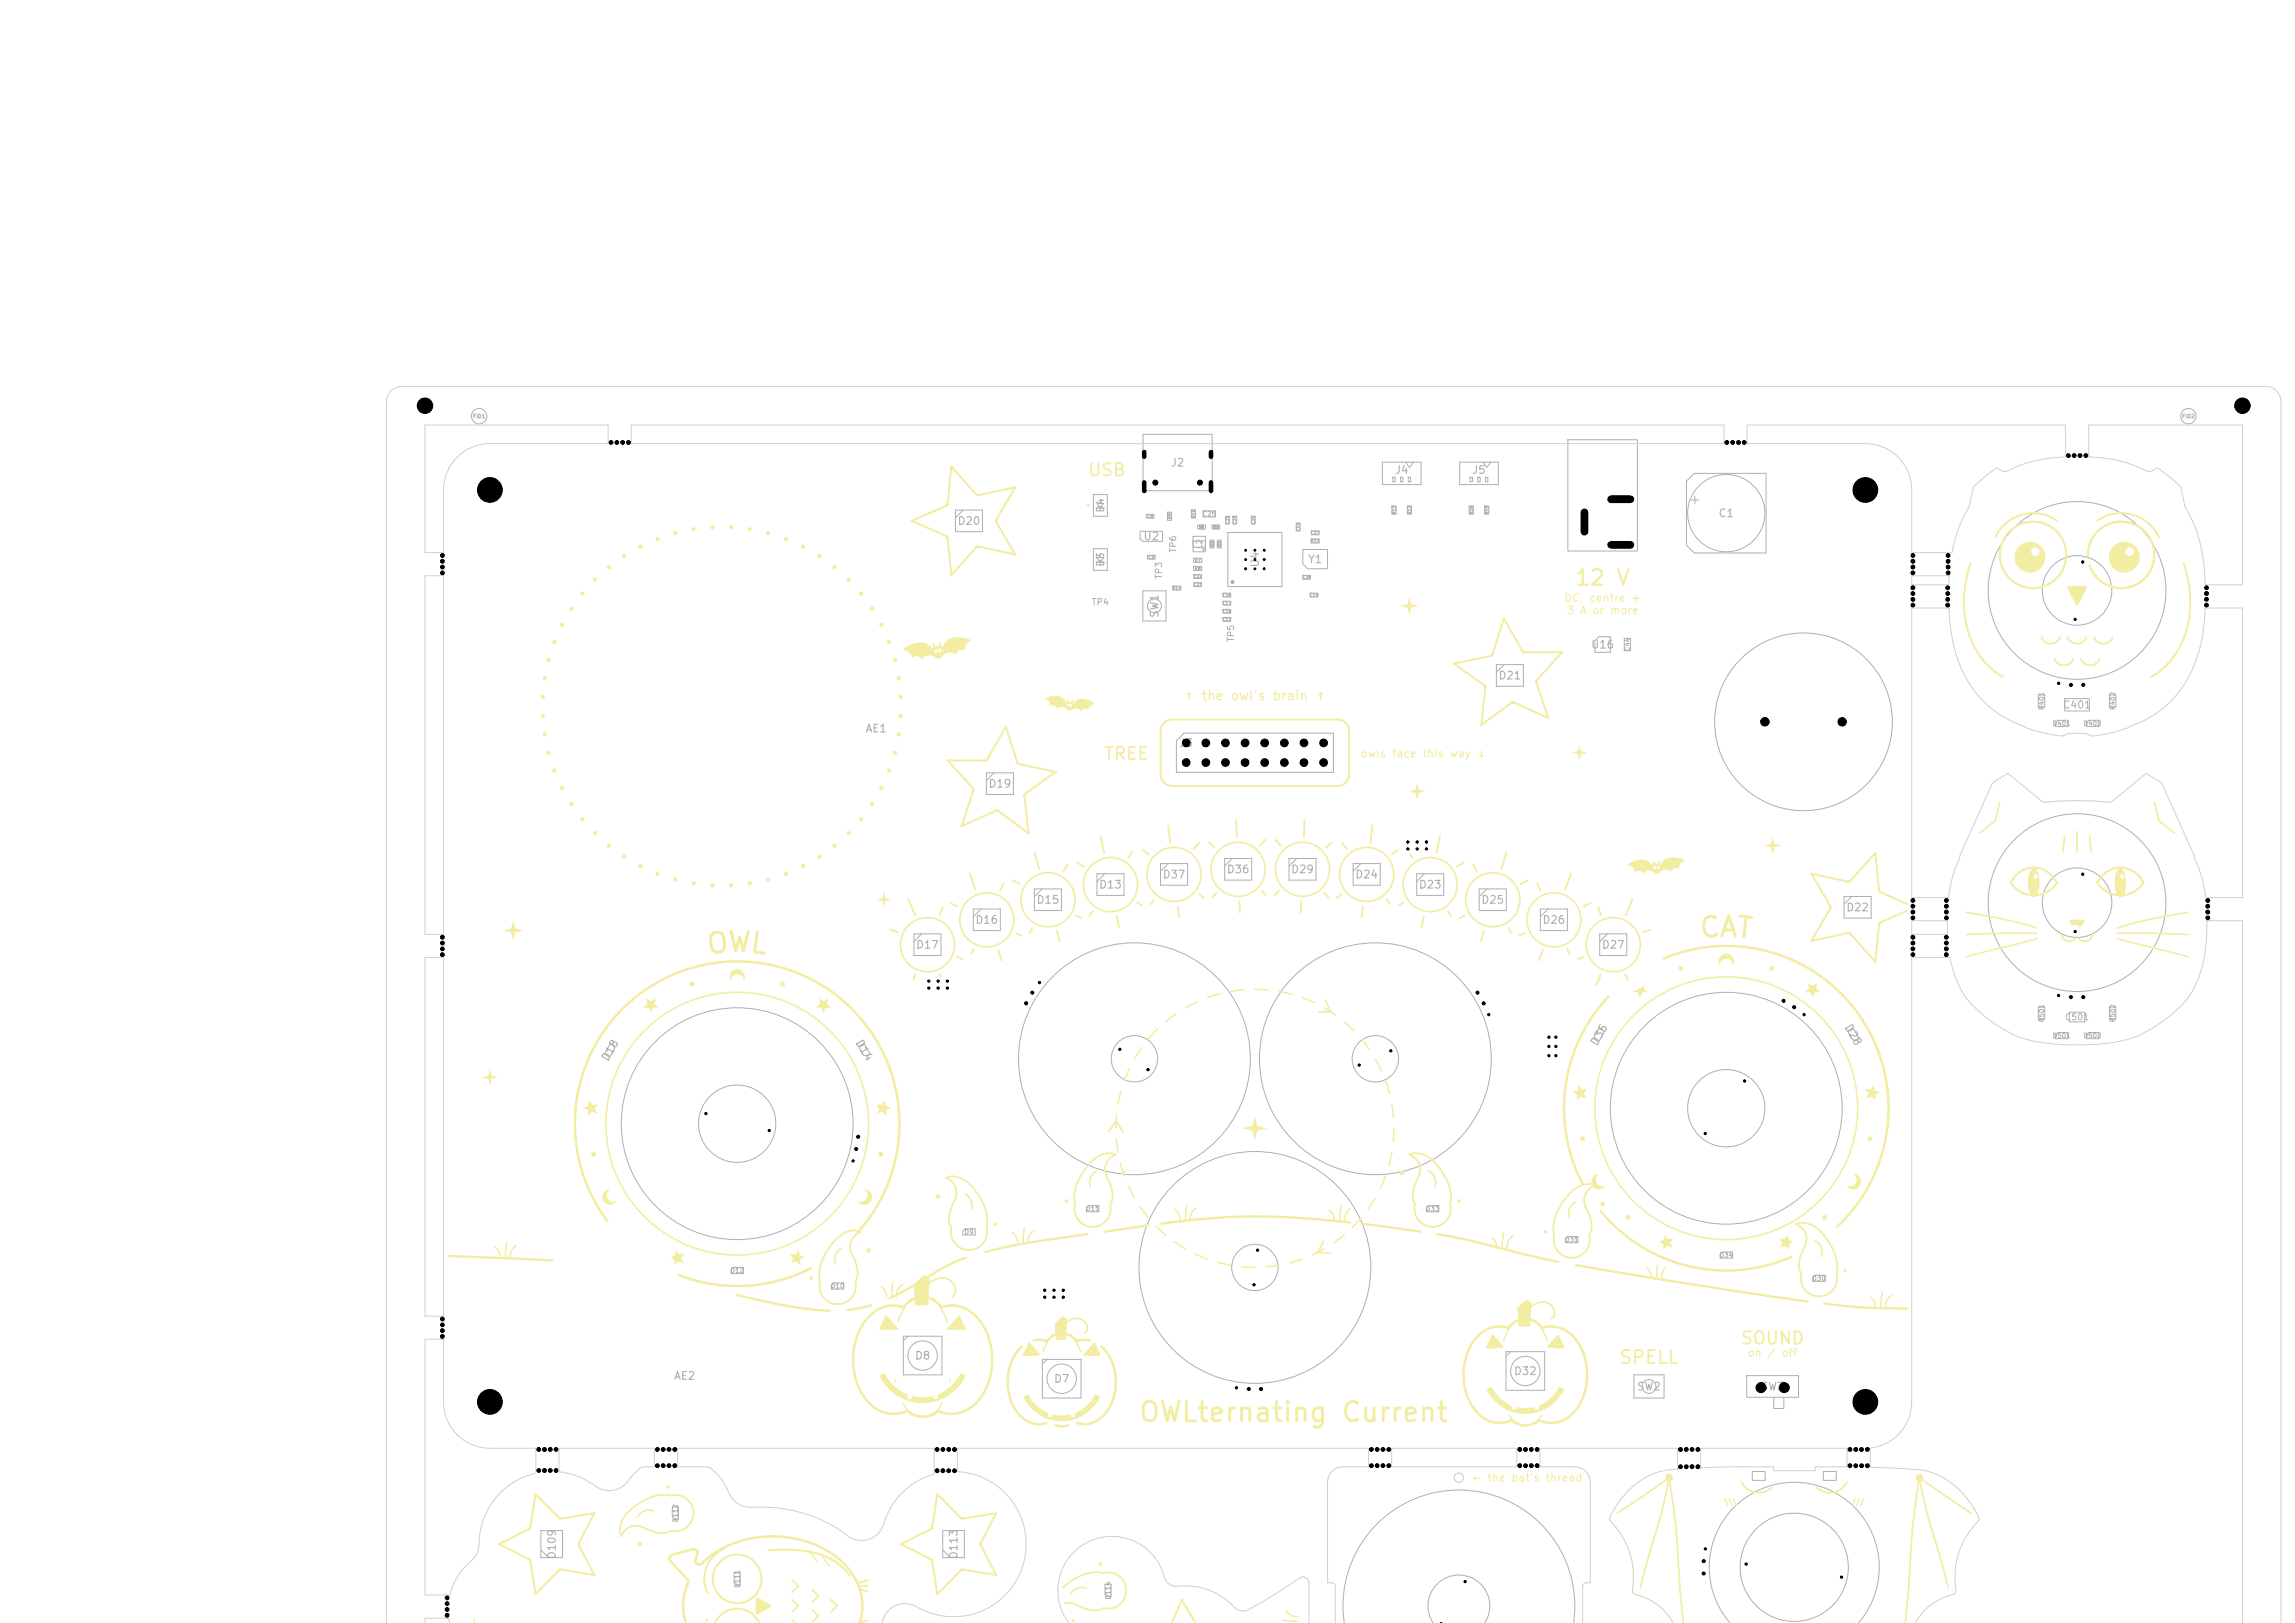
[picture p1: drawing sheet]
<svg xmlns="http://www.w3.org/2000/svg" width="297mm" height="210mm" viewBox="0 0 297 210" stroke-linecap="round" stroke-linejoin="round" font-family="sans-serif">
<defs><g id="words">
<g font-size="2.6" fill="#f2eda1">
<text x="91.5" y="124.2" transform="rotate(-6 91.5 124.2)">O</text>
<text x="93.9" y="123.8" transform="rotate(1 93.9 123.8)">W</text>
<text x="96.7" y="123.9" transform="rotate(7 96.7 123.9)">L</text>
<text x="219.9" y="122.1" transform="rotate(-5 219.9 122.1)">C</text>
<text x="222.3" y="121.9" transform="rotate(1 222.3 121.9)">A</text>
<text x="224.4" y="121.9" transform="rotate(6 224.4 121.9)">T</text>
</g>
<text font-size="2.5" fill="#f2eda1" x="147.2" y="184.6">OWLternating Current</text>
<text font-size="2" fill="#f2eda1" x="203.7" y="76.3">12 V</text>
<text font-size="1.7" fill="#f2eda1" x="209.4" y="176.9">SPELL</text>
<g font-size="1.6" fill="#f2eda1">
<text x="140.7" y="62">USB</text>
<text x="142.8" y="98.7">TREE</text>
<text x="225.2" y="174.3">SOUND</text>
</g>
<text font-size="1.2" fill="#f2eda1" x="153" y="90.9">↑ the owl's brain ↑</text>
<g font-size="1" fill="#afafaf">
<text x="151.4" y="60.6">J2</text>
<text x="180.4" y="61.6">J4</text>
<text x="190.4" y="61.6">J5</text>
<text x="123.8" y="68.2">D20</text>
<text x="147.9" y="70.2">U2</text>
<text x="222.3" y="67.2">C1</text>
<text x="163.2" y="73.5" transform="rotate(-90 163.2 73.5)">U4</text>
<text x="169.2" y="73.1">Y1</text>
<text x="150.2" y="80" transform="rotate(-90 150.2 80)">SW1</text>
<text x="193.8" y="88.2">D21</text>
<text x="205.8" y="84.2">U16</text>
<text x="111.9" y="95">AE1</text>
<text x="152.6" y="96.9">J3</text>
<text x="127.8" y="102.2">D19</text>
<text x="150.4" y="113.9">D37</text>
<text x="158.7" y="113.2">D36</text>
<text x="167" y="113.2">D29</text>
<text x="175.3" y="113.9">D24</text>
<text x="126.2" y="119.8">D16</text>
<text x="134.1" y="117.2">D15</text>
<text x="142.2" y="115.2">D13</text>
<text x="183.5" y="115.2">D23</text>
<text x="191.6" y="117.2">D25</text>
<text x="199.5" y="119.8">D26</text>
<text x="238.8" y="118.2">D22</text>
<text x="118.5" y="123">D17</text>
<text x="207.2" y="123">D27</text>
<text x="78.8" y="137.6" transform="rotate(-60 78.8 137.6)">D18</text>
<text x="110.4" y="134.9" transform="rotate(60 110.4 134.9)">D14</text>
<text x="206.8" y="135.6" transform="rotate(-60 206.8 135.6)">D35</text>
<text x="238.4" y="132.9" transform="rotate(60 238.4 132.9)">D28</text>
<text x="87.2" y="178.8">AE2</text>
<text x="118.3" y="176.2">D8</text>
<text x="136.3" y="179.2">D7</text>
<text x="195.8" y="178.2">D32</text>
<text x="211.8" y="180.2">SW2</text>
<text x="227.8" y="180.2">SW3</text>
<text x="72.2" y="201.8" transform="rotate(-90 72.2 201.8)">D109</text>
<text x="124.2" y="201.8" transform="rotate(-90 124.2 201.8)">D113</text>
</g>
<g font-size="1" fill="#f2eda1">
<text x="202.3" y="78.1">DC, centre +</text>
<text x="202.6" y="79.7">3 A or more</text>
<text x="176" y="98.3">owls face this way ↓</text>
<text x="226.1" y="175.8">on / off</text>
<text x="190.4" y="192">← the bat's thread</text>
</g>
<g font-size=".9" fill="#afafaf">
<text x="143.1" y="66.4" transform="rotate(-90 143.1 66.4)">D4</text>
<text x="143.1" y="73.4" transform="rotate(-90 143.1 73.4)">D3</text>
<text x="266.9" y="91.9">C401</text>
</g>
<g font-size=".8" fill="#afafaf">
<text x="152.4" y="71.6" transform="rotate(-90 152.4 71.6)">TP6</text>
<text x="150.6" y="75" transform="rotate(-90 150.6 75)">TP3</text>
<text x="141.2" y="78.5">TP4</text>
<text x="159.9" y="83.1" transform="rotate(-90 159.9 83.1)">TP5</text>
<text x="267.2" y="132.2">C501</text>
</g>
<text font-size=".7" fill="#afafaf" x="155.7" y="71.1" transform="rotate(-90 155.7 71.1)">L2</text>
<g font-size=".6" fill="#afafaf">
<text x="155.6" y="67">C25</text>
<text x="211.1" y="84.3" transform="rotate(-90 211.1 84.3)">C44</text>
<text x="264.7" y="91.9" transform="rotate(-90 264.7 91.9)">R401</text>
<text x="265.6" y="94.1">D401</text>
<text x="269.6" y="94.1">D402</text>
<text x="273.9" y="91.9" transform="rotate(-90 273.9 91.9)">R402</text>
<text x="264.7" y="132.3" transform="rotate(-90 264.7 132.3)">R501</text>
<text x="265.6" y="134.5">D501</text>
<text x="269.6" y="134.5">D502</text>
<text x="273.9" y="132.3" transform="rotate(-90 273.9 132.3)">R502</text>
<text x="124.7" y="159.9">D9</text>
<text x="140.5" y="156.9">D11</text>
<text x="184.5" y="156.9">D33</text>
<text x="202.5" y="160.9">D31</text>
<text x="94.5" y="164.9">D12</text>
<text x="107.5" y="166.9">D10</text>
<text x="222.5" y="162.9">D34</text>
<text x="234.5" y="165.9">D30</text>
<text x="87.9" y="197" transform="rotate(-90 87.9 197)">D112</text>
<text x="95.9" y="205.5" transform="rotate(-90 95.9 205.5)">D111</text>
<text x="143.9" y="207" transform="rotate(-90 143.9 207)">D114</text>
</g>
<g font-size=".5" fill="#afafaf">
<text x="61.1" y="54.2">FID1</text>
<text x="282.3" y="54.2">FID2</text>
</g>
<g font-size=".4" fill="#afafaf">
<text x="148.4" y="67.1">C8</text>
<text x="151.6" y="67.2" transform="rotate(-90 151.6 67.2)">R9</text>
<text x="154.7" y="67.1" transform="rotate(-90 154.7 67.1)">R10</text>
<text x="159.1" y="67.9" transform="rotate(-90 159.1 67.9)">C21</text>
<text x="160.1" y="67.9" transform="rotate(-90 160.1 67.9)">C24</text>
<text x="162.5" y="67.9" transform="rotate(-90 162.5 67.9)">C20</text>
<text x="168.3" y="68.8" transform="rotate(-90 168.3 68.8)">C19</text>
<text x="169.6" y="70.3">R11</text>
<text x="169.6" y="69.2">C27</text>
<text x="180.7" y="66.6" transform="rotate(-90 180.7 66.6)">R13</text>
<text x="182.7" y="66.6" transform="rotate(-90 182.7 66.6)">R12</text>
<text x="190.7" y="66.6" transform="rotate(-90 190.7 66.6)">R16</text>
<text x="192.7" y="66.6" transform="rotate(-90 192.7 66.6)">R15</text>
<text x="148.6" y="72.4">C9</text>
<text x="151.7" y="76.4">R14</text>
<text x="154.4" y="75.9">C23</text>
<text x="154.4" y="74.9">C22</text>
<text x="154.6" y="72.8">R7</text>
<text x="154.6" y="73.8">R8</text>
<text x="158.2" y="77.3">C16</text>
<text x="168.5" y="75">C26</text>
<text x="169.4" y="77.3">C14</text>
<text x="158.2" y="78.3">C17</text>
<text x="158.2" y="80.4">C13</text>
<text x="158.2" y="79.4">C18</text>
</g>
<g font-size=".3" fill="#afafaf">
<text x="155.2" y="68.4">R6</text>
<text x="157" y="68.4">C10</text>
<text x="157" y="70.8" transform="rotate(-90 157 70.8)">C12</text>
</g>
</g></defs>
<g fill="none" stroke="#afafaf" stroke-width=".13">
<path d="M147.9 56.2h9v7.3h-9zM178.9 59.8h5v2.9h-5zM181.9 59.8l.5 .7 .5-.7M188.9 59.8h5v2.9h-5zM191.9 59.8l.5 .7 .5-.7M202.9 56.9h9v14.4h-9zM123.6 66h3.5v2.8h-3.5zM124.7 66l-1.1 1M141.5 64h1.8v2.8h-1.8zM141.5 71h1.8v2.8h-1.8zM141.8 65.8h1.1M141.8 72.8h1.1"/>
<path d="M142 65.2h.8l-.4 .6zM142 72.2h.8l-.4 .6zM142.4 64.7v.5M142.4 65.8v.4M142.4 71.7v.5M142.4 72.8v.4M147.6 68.7h2.9v1.3h-2.6l-.3-.3zM147.9 76.5h3v3.9h-3zM148.3 66.6h1v.4h-1zM148.5 71.9h1v.5h-1zM151.1 66.3h.5v1h-.5zM151.8 75.8h1v.6h-1z"/>
<path d="M154.2 66h.5v1h-.5zM154.4 70h1.6v.8h-1.6zM154.4 69.4h1.6v2h-1.6zM154.5 72.2h1v.6h-1zM154.5 73.3h1v.5h-1zM154.5 75.4h1v.5h-1zM154.5 74.4h1v.4h-1zM155 68h1v.4h-1zM155.2 68h.5v.4h-.5zM155.7 66.1h1.6v.8h-1.6zM156.6 70.1h.5v.6h-.5zM156.6 69.9h.5v1h-.5z"/>
<path d="M156.9 68h1v.4h-1zM157.1 68h.5v.4h-.5zM157.5 70.1h.5v.6h-.5zM157.5 69.9h.5v1h-.5zM158.3 76.7h1v.6h-1zM158.3 77.8h1v.5h-1zM158.3 79.9h1v.5h-1zM158.3 78.8h1v.6h-1zM158.6 66.8h.5v1h-.5zM158.9 68.9h7v7h-7zM159.6 66.8h.4v1h-.4zM161.9 66.8h.6v1h-.6z"/>
<path d="M167.7 67.7h.6v1h-.6zM168.6 71.1h3.2v2.5h-2.6l-.6-.6zM168.6 74.4h1v.6h-1zM169.6 76.7h1v.6h-1zM169.7 69.7h1v.6h-1zM169.7 68.7h1v.5h-1zM180.1 65.5h.6v1h-.6zM180.3 61.7h.3v.6h-.3zM181.3 61.7h.3v.6h-.3zM182.1 65.5h.6v1h-.6zM182.3 61.7h.3v.6h-.3zM190.1 65.5h.6v1h-.6z"/>
<path d="M190.3 61.7h.3v.6h-.3zM191.3 61.7h.3v.6h-.3zM192.1 65.5h.6v1h-.6zM192.3 61.7h.3v.6h-.3zM218.8 64.7h1M219.2 61.3h9.3v10.3h-9.3l-1-1v-8.3zM219.3 64.2v1M152.2 95.9l1-1h19.4v5h-20.4zM193.6 86h3.5v2.8h-3.5zM194.6 86l-1 1M206.4 82.9l.5-.5h1.5v2h-2zM210.2 82.6h.8v1.6h-.8z"/>
<path d="M263.8 89.9h.8v1.6h-.8zM266 93.5l.3-.3h1.3v.8h-1.6zM267.2 90.4h3.2v1.6h-3.2zM270.3 93.2h1.3v.8h-1.6v-.5zM273 89.9h.8v1.6h-.8zM126 117.6h3.5v2.8h-3.5zM127 117.6l-1 1M127.6 100h3.6v2.8h-3.6zM128.6 100l-1 1M133.9 115h3.5v2.8h-3.5zM134.9 115l-1 1M142 113.1h3.5v2.8h-3.5z"/>
<path d="M143 113.1l-1 1M150.2 111.7h3.5v2.8h-3.5zM151.2 111.7l-1 1M158.5 111.1h3.5v2.8h-3.5zM159.5 111.1l-1 1M166.8 111.1h3.5v2.8h-3.5zM167.8 111.1l-1 1M175.1 111.7h3.5v2.8h-3.5zM176.1 111.7l-1 1M183.3 113.1h3.5v2.8h-3.5zM184.3 113.1l-1 1M191.4 115h3.5v2.8h-3.5z"/>
<path d="M192.4 115l-1 1M199.3 117.6h3.5v2.8h-3.5zM200.3 117.6l-1 1M238.7 116h3.5v2.8h-3.5zM239.6 116l-.9 1M79 135l.4 .3 .1 .4-.6 1.1-.7-.4zM111.1 135.4l.7-.4 .8 1.4-.4 .2-.4-.1zM118.3 120.8h3.5v2.8h-3.5zM119.3 120.8l-1 1M207 133l.4 .3 .1 .4-.6 1.1-.7-.4zM207 120.8h3.5v2.8h-3.5zM208 120.8l-1 1"/>
<path d="M239.1 133.4l.7-.4 .8 1.4-.4 .2-.4-.1zM263.8 130.3h.8v1.6h-.8zM266 133.9l.3-.3h1.3v.8h-1.6zM267.8 131h2v1.2h-2zM270 133.9l.3-.3h1.3v.8h-1.6zM273 130.3h.8v1.6h-.8zM124.9 159h1.3v.8h-1.6v-.5zM140.9 156h1.3v.8h-1.6v-.5zM184.9 156h1.3v.8h-1.6v-.5zM94.9 164h1.3v.8h-1.6v-.5zM107.6 166.3l.3-.3h1.3v.8h-1.6zM116.9 172.9h5v5h-5z"/>
<path d="M117.5 172.9l-.6 .6M134.9 175.9h5v5h-5zM135.5 175.9l-.6 .6M194.9 174.9h5v5h-5zM195.5 174.9l-.6 .6M202.9 160h1.3v.8h-1.6v-.5zM211.4 177.9h3.9v3h-3.9zM222.9 162h1.3v.8h-1.6v-.5zM226.1 178h6.7v2.8h-6.7zM234.9 165h1.3v.8h-1.6v-.5zM70 198.1h2.8v3.5h-2.8zM87 195h.8v1.6h-.5l-.3-.3z"/>
<path d="M122 198.1h2.8v3.5h-2.8zM226.8 190.4h1.6v1.2h-1.6zM229.5 180.8v1.5h1.3v-1.5M236 190.4h1.6v1.2h-1.6zM70 200.6l1 1M95 203.5h.8v1.6h-.5l-.3-.3zM122 200.6l1 1M143 205h.8v1.6h-.5l-.3-.3zM174 210.1a15 15 0 0 1 14.8-17.3 15 15 0 0 1 14.8 17.3M185.5 210.1a4 4 0 0 1 3.3-6.3 4 4 0 0 1 3.3 6.3M224 210.1a11 11 0 0 1 .6-15.2 11 11 0 0 1 15.2 0 11 11 0 0 1 .6 15.2"/>
<circle cx="62" cy="53.8" r="1"/>
<circle cx="283.2" cy="53.8" r="1"/>
<circle cx="149.4" cy="78.4" r=".9"/>
<circle cx="223.4" cy="66.4" r="5"/>
<circle cx="268.8" cy="76.4" r="11.5"/>
<circle cx="268.8" cy="76.4" r="4.5"/>
<circle cx="233.4" cy="93.4" r="11.5"/>
<circle cx="268.8" cy="116.8" r="11.5"/>
<circle cx="268.8" cy="116.8" r="4.5"/>
<circle cx="146.8" cy="137" r="15"/>
<circle cx="146.8" cy="137" r="3"/>
<circle cx="178" cy="137" r="15"/>
<circle cx="178" cy="137" r="3"/>
<circle cx="95.4" cy="145.4" r="15"/>
<circle cx="95.4" cy="145.4" r="5"/>
<circle cx="223.4" cy="143.4" r="15"/>
<circle cx="223.4" cy="143.4" r="5"/>
<circle cx="119.4" cy="175.4" r="1.9"/>
<circle cx="137.4" cy="178.4" r="1.9"/>
<circle cx="162.4" cy="164" r="15"/>
<circle cx="162.4" cy="164" r="3"/>
<circle cx="197.4" cy="177.4" r="1.9"/>
<circle cx="213.4" cy="179.4" r=".9"/>
<circle cx="232.2" cy="202.8" r="7"/>
</g>
<g fill="#afafaf" stroke="#afafaf" stroke-width=".13">
<circle cx="155.8" cy="71.1" r=".1"/>
<circle cx="159.5" cy="75.3" r=".2"/>
</g>
<g fill="#f2eda1">
<path d="M140.3 65.4l.7-.2v.4z"/>
<path d="M60.4 210.1h.8l.2-.8 .2 .8h.8z"/>
<path d="M63.4 138.3l.2 .9 .9 .2-.9 .2-.2 .9-.2-.9-.9-.2 .9-.2z"/>
<path d="M66.4 119.1l.3 1 1 .3-1 .3-.3 1-.3-1-1-.3 1-.3z"/>
<path d="M113.4 116.4l.8-.2 .2-.8 .2 .8 .8 .2-.8 .2-.2 .8-.2-.8z"/>
<path d="M162.4 144.4l.3 1.3 1.3 .3-1.3 .3-.3 1.3-.3-1.3-1.3-.3 1.3-.3z"/>
<path d="M182.4 77.2l.2 1 1 .2-1 .2-.2 1-.2-1-1-.2 1-.2z"/>
<path d="M183.4 101.3l.2 .9 .9 .2-.9 .2-.2 .9-.2-.9-.9-.2 .9-.2z"/>
<path d="M204.4 96.4l.2 .8 .8 .2-.8 .2-.2 .8-.2-.8-.8-.2 .8-.2z"/>
<path d="M228.3 109.4l.9-.2 .2-.9 .2 .9 .9 .2-.9 .2-.2 .9-.2-.9z"/>
<path d="M138.6 209.6a.29 .29 0 0 1 .4 0 .29 .29 0 0 1 0 .4z"/>
<path d="M76.3 142.4l.4 .6 .7-.1-.4 .6 .3 .6-.7-.2-.5 .5v-.7l-.6-.4 .7-.2z"/>
<path d="M83.6 129.2l.6 .4 .6-.4-.1 .7 .5 .5h-.7l-.3 .7-.2-.7h-.8l.6-.5z"/>
<path d="M102.2 162.2l.7 .1 .4-.6 .2 .7 .7 .2-.7 .4 .1 .7-.6-.5-.7 .3 .4-.7z"/>
<path d="M106 129.2l.6 .4 .6-.4-.2 .7 .6 .5h-.8l-.2 .7-.3-.7h-.7l.5-.5z"/>
<path d="M113.4 142.9l.7 .1 .4-.6 .1 .7 .7 .2-.6 .4v.7l-.5-.5-.7 .2 .3-.6z"/>
<path d="M204.3 140.4l.4 .6 .7-.1-.4 .6 .3 .6-.7-.2-.5 .5v-.7l-.6-.4 .7-.2z"/>
<path d="M215.5 159.7l.4 .6 .7-.1-.5 .6 .4 .7-.7-.3-.6 .5 .1-.7-.7-.4 .7-.2z"/>
<path d="M234 127.2l.6 .4 .6-.4-.2 .7 .6 .5h-.8l-.2 .7-.3-.7h-.7l.5-.5z"/>
<path d="M241.4 140.9l.7 .1 .4-.6 .1 .7 .7 .2-.6 .4v.7l-.5-.5-.7 .2 .3-.6z"/>
<path d="M230.2 160.2l.7 .1 .4-.6 .2 .7 .4 .2v.2l-.4 .2 .1 .7-.6-.5-.7 .3 .4-.7z"/>
<path d="M211.3 128.4l1.5-.9-.1 .4 .5 .5h-.7l-.3 .7-.2-.7z"/>
<path d="M87.5 161.7l.4 .6 .7-.1-.5 .6 .4 .7-.7-.3-.5 .4v-.6l-.3-.2-.1-.2 .4-.2z"/>
<path d="M133.1 173.7h.2l1.3 1.6-.1 .1h-2.1z"/>
<path d="M141.5 173.7l.2 .1 .7 1.6h-2.1l-.1-.1z"/>
<path d="M267.6 75.9l.2-.1h2l.2 .1v.3l-1.1 2.1h-.2l-.1-.1-1-2z"/>
<path d="M114.6 170.2h.2l1.4 1.7v.1h-2.4z"/>
<path d="M124 170.2h.2l.8 1.8h-2.4v-.1z"/>
<path d="M193.1 172.7h.1l1.4 1.6-.1 .1-2.2 .1z"/>
<path d="M201.6 172.7h.1l.8 1.7-1.3 .1-.1-.1h-.8l-.1-.1z"/>
<path d="M97.9 206.8l.2-.1 1.6 .9 .1 .3-1.7 1h-.2l-.1-.2z"/>
<path d="M118.3 166.2l1.2-1.2 .8 .5-.2 3.4h-1.7z"/>
<path d="M136.5 171.2l1-.9 .6 .4-.2 2.6h-1.3z"/>
<path d="M196.4 169.2l1.1-1 .7 .4-.2 3h-1.5z"/>
<path d="M263.4 70.2a1.99 1.99 0 0 1 1.3 1.9 1.99 1.99 0 0 1-1.3 1.9v-2a.55 .55 0 0 0 .5-.6 .55 .55 0 0 0-.5-.5z"/>
<path d="M275.6 70.2a1.99 1.99 0 0 1 1.3 1.9 1.99 1.99 0 0 1-1.3 1.9v-2a.55 .55 0 0 0 .5-.6 .55 .55 0 0 0-.5-.5z"/>
<path d="M263.4 112.4a3.5 3.5 0 0 1 0 3.6v-2.3a.3 .3 0 0 0 .4-.3 .3 .3 0 0 0-.4-.3z"/>
<path d="M274.7 112.4a3.5 3.5 0 0 1 0 3.6v-2.3a.3 .3 0 0 0 .2-.3 .3 .3 0 0 0-.2-.3z"/>
<path d="M267.9 119.1l1.7-.1 .1 .1 .1 .2-.6 .7-.4-.3-.6 .1-.4-.5z"/>
<path d="M78.2 154.2l.4-.3h.4a.85 .85 0 0 0-.4 1.2 .85 .85 0 0 0 1.2 .3 1 1 0 0 1-1.4 .3 1 1 0 0 1-.2-1.5z"/>
<path d="M111.8 153.9a1 1 0 0 1 .9 1.5 1 1 0 0 1-1.7 0 .85 .85 0 0 0 1.2-.3 .85 .85 0 0 0-.4-1.2z"/>
<path d="M206.2 152.2l.4-.3h.4a.85 .85 0 0 0-.4 1.2 .85 .85 0 0 0 1.2 .3 1 1 0 0 1-1.4 .3 1 1 0 0 1-.2-1.5z"/>
<path d="M239.8 151.9a1 1 0 0 1 .9 1.5 1 1 0 0 1-1.7 0 .85 .85 0 0 0 1.2-.3 .85 .85 0 0 0-.4-1.2z"/>
<path d="M94.7 125.7a1 1 0 0 1 1.3-.1 1 1 0 0 1 .2 1.3 .85 .85 0 0 0-.8-.8 .85 .85 0 0 0-.8 .8 .99 .99 0 0 1 .1-1.2z"/>
<path d="M222.7 123.7a1 1 0 0 1 1.3-.1 1 1 0 0 1 .2 1.3 .85 .85 0 0 0-.8-.8 .85 .85 0 0 0-.8 .8 .99 .99 0 0 1 .1-1.2z"/>
<path d="M261.2 70.7a1.99 1.99 0 0 1 2.2-.5v.7a.55 .55 0 0 0-.6 .5 .55 .55 0 0 0 .6 .6v2a2 2 0 0 1-2.4-.8 2 2 0 0 1 .2-2.5z"/>
<path d="M273.4 70.7a1.99 1.99 0 0 1 2.2-.5v.7a.55 .55 0 0 0-.6 .5 .55 .55 0 0 0 .6 .6v2a2 2 0 0 1-2.4-.8 2 2 0 0 1 .2-2.5z"/>
<path d="M262.9 112.4l.3-.1 .2 .1v.7a.3 .3 0 0 0-.3 .3 .3 .3 0 0 0 .3 .3v2.3a.46 .46 0 0 1-.4 0 .46 .46 0 0 1-.3-.4 3.7 3.7 0 0 1 .2-3.2z"/>
<path d="M274.1 112.4l.3-.1 .3 .1v.7a.3 .3 0 0 0-.3 .3 .3 .3 0 0 0 .3 .3v2.3a.5 .5 0 0 1-.6 0 .5 .5 0 0 1-.2-.5 3.7 3.7 0 0 1 .2-3.1z"/>
<path d="M121.1 83.6h.4l.1-.4v.7a.23 .23 0 0 0-.2 .3 .23 .23 0 0 0 .2 .2v.8h-.1l-.4-.1v-.6a.23 .23 0 0 0 .2-.3 .23 .23 0 0 0-.2-.2z"/>
<path d="M138.2 90.6l.1 .2h.3v.3l-.2 .2 .2 .1v.5l-.2 .1h-.2v-.6l.2-.1-.2-.2z"/>
<path d="M214.2 111.7h.3l.1-.2v.5l-.2 .2 .2 .2v.6l-.1 .1-.3-.1v-.6l.2-.2-.2-.1z"/>
<path d="M138.9 90.4v.7l.6-.6 .5-.1 .9 .2 .8 .5-.6 .2-.3 .6-.2-.2h-.3l-.3 .2-.1 .2-.1-.2a.83 .83 0 0 0-.8-.2l-.4 .2v-.5l.2-.1-.2-.2v-.3z"/>
<path d="M210.6 111.9a2.59 2.59 0 0 1 2.7-.5l.6 .6v-.7l.3 .4v.4l-.2 .2 .2 .1v.6l-.3-.2a.95 .95 0 0 0-.9-.1l-.2 .2-.1 .2-.2-.2-.3-.2h-.3l-.3 .2-.3-.7z"/>
<path d="M116.8 84.1a3.3 3.3 0 0 1 3.1-.8l.8 .6v-.8l.4 .5v.4a.23 .23 0 0 0-.2 .2 .23 .23 0 0 0 .2 .3v.6l-.3-.2a1.14 1.14 0 0 0-1.1 0l-.2 .2-.1 .3-.2-.3-.4-.2h-.4l-.3 .3-.5-.8z"/>
<path d="M214.7 111.2l.2 .7 .5-.6 .4-.3a3 3 0 0 1 2.3 .4l-.6 .4-.3 .7-.2-.2-.4 .1-.3 .2-.1 .3-.1-.2a.96 .96 0 0 0-.9-.1l-.6 .4v-.6l.2-.1v-.2l-.2-.1v-.5z"/>
<path d="M135.2 90.4l1-.3h.8l.5 .2 .5 .7 .1-.6 .1 .2v.5l-.1 .2 .1 .1v.6l-.5-.5a.83 .83 0 0 0-.8 .1l-.1 .2-.1-.3-.2-.2h-.3l-.2 .1-.2-.6z"/>
<path d="M121.7 83l.2 .8 .2-.3a1.65 1.65 0 0 1 .9-.9 3.6 3.6 0 0 1 2.7 .3l-.7 .5-.2 .8-.4-.1-.3 .1-.4 .3-.1 .3-.1-.2a1.15 1.15 0 0 0-1.1 0l-.8 .6v-.8a.23 .23 0 0 0 .3-.2 .23 .23 0 0 0-.3-.3v-.7z"/>
<path d="M192.4 179.7l.7-.2 .6 .9a5.8 5.8 0 0 0 1.9 1.5l.1 .5h.4l.1-.3h.2a5.6 5.6 0 0 0 2.2 0v.3h.5l.1-.5 .1-.1a5.2 5.2 0 0 0 2-1.5l.4-.8 .7 .2-.2 .6-.6 .8-.8 .7-.6 .4-.7 .3-.9 .3-1.5 .1-1.5-.2-1.3-.7-1.1-1-.6-.8z"/>
<path d="M113.9 178l.6-.3 .5 .9 .7 .7 .8 .6 .9 .5 .1 .5 .1 .1h.4l.1-.4 1.2 .2 1.4-.2 .1 .4h.5l.1-.6 .8-.4 .8-.6 .7-.7 .6-1 .6 .4-.3 .6-.6 .8-1.4 1.1-1.6 .7-1.7 .2-1.8-.2-1.5-.8-1.3-1.2-.6-.8z"/>
<path d="M132.5 180.7l.6-.2 .4 .8 .3 .2a5.8 5.8 0 0 0 1.9 1.4v.5h.5v-.3l.1-.1a5.5 5.5 0 0 0 2.2 0l.1 .4h.5l.1-.6h.1a6.2 6.2 0 0 0 1.9-1.4l.5-.9 .6 .2-.2 .6-.6 .8-.5 .5-.9 .6-1.3 .5-1 .2h-.8l-1.4-.3-1.4-.7-1.1-1-.5-.9z"/>
<circle cx="70.2" cy="90.2" r=".28"/>
<circle cx="70.2" cy="92.6" r=".28"/>
<circle cx="70.5" cy="87.8" r=".28"/>
<circle cx="70.5" cy="95" r=".28"/>
<circle cx="71" cy="85.4" r=".28"/>
<circle cx="71" cy="97.4" r=".28"/>
<circle cx="71.7" cy="83.1" r=".28"/>
<circle cx="71.7" cy="99.7" r=".28"/>
<circle cx="72.7" cy="80.9" r=".28"/>
<circle cx="72.7" cy="101.9" r=".28"/>
<circle cx="73.9" cy="78.8" r=".28"/>
<circle cx="73.9" cy="104" r=".28"/>
<circle cx="75.4" cy="76.8" r=".28"/>
<circle cx="75.4" cy="106" r=".28"/>
<circle cx="77" cy="75" r=".28"/>
<circle cx="77" cy="107.8" r=".28"/>
<circle cx="78.8" cy="73.4" r=".28"/>
<circle cx="78.8" cy="109.4" r=".28"/>
<circle cx="80.8" cy="71.9" r=".28"/>
<circle cx="80.8" cy="110.9" r=".28"/>
<circle cx="82.8" cy="199.8" r=".3"/>
<circle cx="82.9" cy="70.7" r=".28"/>
<circle cx="82.9" cy="112.1" r=".28"/>
<circle cx="85.1" cy="69.7" r=".28"/>
<circle cx="85.1" cy="113.1" r=".28"/>
<circle cx="86.4" cy="192.4" r=".24"/>
<circle cx="87.4" cy="69" r=".28"/>
<circle cx="87.4" cy="113.8" r=".28"/>
<circle cx="89.8" cy="68.5" r=".28"/>
<circle cx="89.8" cy="114.3" r=".28"/>
<circle cx="92.2" cy="68.2" r=".28"/>
<circle cx="92.2" cy="114.6" r=".28"/>
<circle cx="94.6" cy="68.2" r=".28"/>
<circle cx="94.6" cy="114.6" r=".28"/>
<circle cx="97" cy="68.5" r=".28"/>
<circle cx="97" cy="114.3" r=".28"/>
<circle cx="99.4" cy="69" r=".28"/>
<circle cx="99.4" cy="113.8" r=".28"/>
<circle cx="101.7" cy="69.7" r=".28"/>
<circle cx="101.7" cy="113.1" r=".28"/>
<circle cx="103.9" cy="70.7" r=".28"/>
<circle cx="103.9" cy="112.1" r=".28"/>
<circle cx="105" cy="165.4" r=".24"/>
<circle cx="106" cy="71.9" r=".28"/>
<circle cx="106" cy="110.9" r=".28"/>
<circle cx="108" cy="73.4" r=".28"/>
<circle cx="108" cy="109.4" r=".28"/>
<circle cx="109.8" cy="75" r=".28"/>
<circle cx="109.8" cy="107.8" r=".28"/>
<circle cx="111.4" cy="76.8" r=".28"/>
<circle cx="111.4" cy="106" r=".28"/>
<circle cx="112.4" cy="161.8" r=".3"/>
<circle cx="112.9" cy="78.8" r=".28"/>
<circle cx="112.9" cy="104" r=".28"/>
<circle cx="114.1" cy="80.9" r=".28"/>
<circle cx="114.1" cy="101.9" r=".28"/>
<circle cx="115.1" cy="83.1" r=".28"/>
<circle cx="115.1" cy="99.7" r=".28"/>
<circle cx="115.8" cy="85.4" r=".28"/>
<circle cx="115.8" cy="97.4" r=".28"/>
<circle cx="116.3" cy="87.8" r=".28"/>
<circle cx="116.3" cy="95" r=".28"/>
<circle cx="116.6" cy="90.2" r=".28"/>
<circle cx="116.6" cy="92.6" r=".28"/>
<circle cx="121.4" cy="154.8" r=".3"/>
<circle cx="128.8" cy="158.4" r=".24"/>
<circle cx="138" cy="155.4" r=".24"/>
<circle cx="142.4" cy="202.4" r=".24"/>
<circle cx="145.4" cy="151.8" r=".3"/>
<circle cx="181.4" cy="151.8" r=".3"/>
<circle cx="188.8" cy="155.4" r=".24"/>
<circle cx="200" cy="159.4" r=".24"/>
<circle cx="207.4" cy="155.8" r=".3"/>
<circle cx="231.4" cy="160.8" r=".3"/>
<circle cx="238.8" cy="164.4" r=".24"/>
<circle cx="76.8" cy="149.4" r=".32"/>
<circle cx="89.5" cy="127.3" r=".32"/>
<circle cx="101.3" cy="127.3" r=".32"/>
<circle cx="114" cy="149.4" r=".32"/>
<circle cx="204.8" cy="147.4" r=".32"/>
<circle cx="210.7" cy="157.5" r=".32"/>
<circle cx="216" cy="191.2" r=".5"/>
<circle cx="217.5" cy="125.3" r=".32"/>
<circle cx="229.3" cy="125.3" r=".32"/>
<circle cx="236.1" cy="157.5" r=".32"/>
<circle cx="242" cy="147.4" r=".32"/>
<circle cx="248.4" cy="191.2" r=".5"/>
</g>
<g fill="none" stroke="#f2eda1" stroke-width=".3">
<path d="M208.2 129a21 21 0 0 0-3.4 24.1M215.3 124a21 21 0 0 1 25.7 8 21 21 0 0 1-3.2 26.7M78.6 158a21 21 0 0 1 3.2-28.6 21 21 0 0 1 28.8 1.5 21 21 0 0 1 .2 28.8M140.8 159.7l-4.7 .6a75.9 75.9 0 0 0-8.6 1.7M148.6 158.6l-5.7 .8M174.7 158.2a87.9 87.9 0 0 0-24.5 .1M176.4 158.4l7.5 1M186 159.7a106 106 0 0 1 10.9 2.5l4.8 1.1M207.1 156.7a21 21 0 0 0 24.7 5.9M58 162.5l13.5 .6M95.4 167.5a58.8 58.8 0 0 0 12 2.1M105 164.1a21 21 0 0 1-17.2 .9"/>
<path d="M112.4 170.4a4.2 4.2 0 0 1 4.5-1.3 3 3 0 0 1 5 0 4.4 4.4 0 0 1 5.2 2.2 8.7 8.7 0 0 1-.7 10.2 4.2 4.2 0 0 1-5 1 2.88 2.88 0 0 1-4 0 4.3 4.3 0 0 1-5.5-1.6 8.7 8.7 0 0 1 .5-10.5zM112.7 168.9l-1.6 .4-1.5 .2M125 162.7a39 39 0 0 0-7.3 3.9l-2.6 1.4M132.3 174.2a6.6 6.6 0 0 0-.1 9.2 3.2 3.2 0 0 0 3.2 .7M133.7 173.4h1l.8 .1a2.37 2.37 0 0 1 3.8 0l.8-.1h1M142.5 174.2a6.6 6.6 0 0 1 .1 9.2 3.2 3.2 0 0 1-3.2 .7M191.2 172.9a3.7 3.7 0 0 1 4-1.1 2.71 2.71 0 0 1 4.4 0 4.1 4.1 0 0 1 4.8 2.3 7.7 7.7 0 0 1-1.1 9 3.6 3.6 0 0 1-4.1 .6 2.56 2.56 0 0 1-3.6 0 3.9 3.9 0 0 1-5-1.7 7.8 7.8 0 0 1 .6-9.1zM204 163.7l13.5 2.2 16.4 2.5M231.8 162.6h.1M236.1 168.7l1.8 .2a78 78 0 0 0 8.9 .4M94.7 199.8l-1.5 .7M94.7 199.8h.1"/>
<path d="M95.3 199.6l-.6 .2M95.3 199.6h.1M96.4 199.2l-1.1 .4M96.4 199.2h.1M97 199.1l-.6 .1M97 199.1h.1M99.4 198.8l-2.4 .3M99.4 198.8h.1M100 198.8h-.6M100 198.8h.1M100 198.8l1.8 .1M101.8 198.9h.1"/>
<path d="M101.8 198.9l2.3 .5 1.7 .6M136.6 184.4a2.05 2.05 0 0 0 1.6 0M92.2 201.1l-1.2 1a.53 .53 0 0 1-.7 .3 .53 .53 0 0 1-.3-.7l.2-.6a.5 .5 0 0 0 0-.5 .5 .5 0 0 0-.5-.1l-2.7 .7a.5 .5 0 0 0-.2 .8l2.1 2.3a.56 .56 0 0 1 .1 .7 7.1 7.1 0 0 0-.2 5.1M92.2 201.1h.1M93.2 200.5l-1 .6M93.2 200.5h.1M105.8 200h.1M105.8 200a9.1 9.1 0 0 1 5.8 7.3l-.1 1.4-.3 1.4"/>
</g>
<g fill="none" stroke="#f2eda1" stroke-width=".18">
<path d="M131 159.5a1.54 1.54 0 0 1 .7 1.4M132.6 158.9l-.1 .8-.1 1.2M133.8 159.3a1.77 1.77 0 0 0-.8 1.6M152 156.5a1.54 1.54 0 0 1 .7 1.4M153.6 155.9l-.1 .8-.1 1.2M154.8 156.3a1.77 1.77 0 0 0-.8 1.6M172 156.6a1.54 1.54 0 0 1 .7 1.4M173.6 156l-.1 .8-.1 1.2M174.8 156.4a1.77 1.77 0 0 0-.8 1.6M194.6 159.5l-.1 .8-.1 1.2M195.8 159.9a1.77 1.77 0 0 0-.8 1.6M64 161.4a1.54 1.54 0 0 1 .7 1.4"/>
<path d="M65.6 160.8l-.1 .7-.1 1.3M66.8 161.2a1.77 1.77 0 0 0-.8 1.6M114 166.4a1.54 1.54 0 0 1 .7 1.4M115.6 165.8l-.1 .8-.1 1.2M115.8 178.5l.1 .4M116.8 166.2a1.77 1.77 0 0 0-.8 1.6M118 168a8 8 0 0 0-1.8 3.1M120.8 168a8 8 0 0 1 1.8 3.1M123 178.5l-.1 .4M136.3 172.7l-.8 1.1-.5 1.1M138.5 172.7l.8 1.1 .5 1.1M193 160.1a1.54 1.54 0 0 1 .7 1.4"/>
<path d="M196.1 170.8l-.9 1.3-.6 1.4M198.7 170.8l.9 1.3 .6 1.4M213 164a1.54 1.54 0 0 1 .7 1.4M214.5 163.6l-.1 1.8M215.5 164l-.4 .6-.1 .8M242 167.8a1.54 1.54 0 0 1 .7 1.4M243.6 167.2l-.1 .8-.1 1.2M244.8 167.6a1.77 1.77 0 0 0-.8 1.6M116.9 181.5l1.1 1.6M121.9 181.5l-1.1 1.6M195.3 183.1l.8 1.2M199.5 183.1l-.8 1.2"/>
<path d="M223.2 193.9l.4 .9M223.8 193.9l.3 .9M224.3 193.9l.4 .9M240.1 193.9l-.4 .9M240.6 193.9l-.3 .9M241.2 193.9l-.4 .9M166 209.6l.8 .1 1.2 .1M166.4 208.4a1.77 1.77 0 0 0 1.6 .8"/>
</g>
<g fill="none" stroke="#f2eda1" stroke-width=".26">
<path d="M118 67.4h.1M118 67.4l4.6 2 .5 5M122.5 65.4l-4.5 2M122.5 65.4h.1M123.1 60.4l-.5 4.8-.1 .2M123.1 74.4h.1M123.1 60.4h.1M123.1 60.4l3.4 3.7 4.9-1M126.3 70.8l-3.2 3.6M126.4 70.8h-.1M126.4 70.8l.3-.1 4.7 1M131.4 71.7h.1"/>
<path d="M131.4 63.1l-2.5 4.3 2.5 4.3M131.4 63.1h.1M122.6 98.4h.1M122.6 98.4l3.4 3.7-1.5 4.8M130.2 94l-2.5 4.4h-5.1M130.2 94h.1M130.2 94l1.5 4.8 4.9 1.1M136.6 99.9l-4 2.9 .5 5M136.6 99.9h.1M188.2 85.9h.1M188.2 85.9l4 2.9-.5 5M191.7 93.8h.1"/>
<path d="M193 84.8l-4.8 1.1M193.1 84.8h-.1M194.6 80l-1.5 4.8M194.6 80h.1M194.6 80l2.4 4.2M195.9 90.9l-.3 .1-3.9 2.8M195.9 90.9h.1M195.9 90.9l4.5 2M197 84.2v.1M197 84.3l.3 .1h4.9l-3.3 3.6M198.8 88.1v.2l1.5 4.6M198.9 88l-.1 .1"/>
<path d="M200.3 92.9h.1M124.5 106.9h-.1M124.5 106.9l4.6-2 4 2.9M133.1 107.8h.1M234.4 113.1h.1M234.4 113.1l2.5 4.3-2.5 4.3M234.4 113.1l4.9 1M239.4 114l-.1 .1M242.7 110.4l-3.3 3.6M242.7 110.4h.1M242.7 110.4l.5 4.9M243.2 115.3v.1"/>
<path d="M243.2 115.4l3.6 1.5M246.8 117.9l-3.6 1.6-.5 4.9M260.9 113.2a3.2 3.2 0 0 1 5.3 1 3.6 3.6 0 0 1-6 0zM272.1 113.2a3.2 3.2 0 0 1 5.3 1 3.6 3.6 0 0 1-6 0zM234.4 121.7h.1M239.3 120.7l-4.9 1M239.3 120.7l.1 .1M239.4 120.8l3.3 3.6M242.7 124.4h.1M64.6 199.8h.1M64.6 199.8l4 2.1 .7 4.4M69.3 193.3l-.7 4.4-4 2.1"/>
<path d="M69.3 193.3h.1M69.3 193.3l3.1 3.1M72.4 196.4v.1M76.9 195.8l-4.3 .7h-.2M76.9 195.8l-2 4 2 4M76.9 195.8h.1M116.6 199.8h.1M116.6 199.8l4 2.1 .7 4.4M120.5 197.8l-3.9 2M120.5 197.8h.1M121.3 193.3l-.7 4.3-.1 .2M121.3 193.3h.1"/>
<path d="M121.3 193.3l3.2 3.2 4.4-.7M128.9 195.8l-2 4 2 4M128.9 195.8h.1M69.3 206.3h.1M76.9 203.8l-4.4-.7-3.2 3.2M76.9 203.8h.1M92.5 210.1a3.1 3.1 0 0 1 2.9-1.9 3.1 3.1 0 0 1 2.9 1.9M99.4 200.6a15.6 15.6 0 0 1 7.8 1 7.5 7.5 0 0 1 2.8 2.3M121.3 206.3h.1M128.9 203.8l-4.4-.7-3.2 3.2M128.9 203.8h.1M152.9 207l-1.3 3.1"/>
<path d="M152.9 207h.1M152.9 207l1.8 3.1"/>
<circle cx="95.4" cy="204.3" r="3.1"/>
</g>
<g fill="none" stroke="#f2eda1" stroke-width=".22">
<path d="M264.2 82.4a1.3 1.3 0 0 0 1.2 .9 1.3 1.3 0 0 0 1.2-.9M265.9 85.2a1.3 1.3 0 0 0 1.2 .9 1.3 1.3 0 0 0 1.2-.9M267.6 82.4a1.3 1.3 0 0 0 1.2 .9 1.3 1.3 0 0 0 1.2-.9M269.3 85.2a1.3 1.3 0 0 0 1.2 .9 1.3 1.3 0 0 0 1.2-.9M271 82.4a1.3 1.3 0 0 0 1.2 .9 1.3 1.3 0 0 0 1.2-.9M258.8 103.8l-.6 2.4-2 1.6M267.2 108.2l-.2 2M268.8 107.6v2.6M270.4 108.2l.2 2M278.8 103.8l.6 2.4 2 1.6M171.5 129.4l.8 1.5-1.7 .1M266.8 121a.99 .99 0 0 0 1.7 .5"/>
<path d="M269 121.4h.1M270.8 121a1 1 0 0 1-.8 .8 1 1 0 0 1-1-.4M122.4 152.4a2.97 2.97 0 0 1 3.3 1.1 6.8 6.8 0 0 1 2 4.9v.4a2.35 2.35 0 0 1-2.3 3 2.35 2.35 0 0 1-2.3-3 2.79 2.79 0 0 1 .1-2.7l.1-.4a2.12 2.12 0 0 0-.9-3.3zM141.1 150.5a3.3 3.3 0 0 1 2.9-1.2l.4 .1a2.02 2.02 0 0 0-1.1 3 3.8 3.8 0 0 1 .5 3.2l-.1 .2a2.35 2.35 0 0 1-2.3 3 2.35 2.35 0 0 1-2.3-3 5.8 5.8 0 0 1 1.5-4.7zM143.5 146.4l.9-1.4 .9 1.4M182.4 149.4a2.97 2.97 0 0 1 3.3 1.1 6.8 6.8 0 0 1 2 4.9v.4a2.35 2.35 0 0 1-2.3 3 2.35 2.35 0 0 1-2.3-3 2.79 2.79 0 0 1 .1-2.7l.1-.4a2.12 2.12 0 0 0-.9-3.3zM203.1 154.5a3.3 3.3 0 0 1 2.9-1.2l.4 .1a2.02 2.02 0 0 0-1.1 3 3.8 3.8 0 0 1 .5 3.2l-.1 .2a2.35 2.35 0 0 1-2.3 3 2.35 2.35 0 0 1-2.3-3 5.8 5.8 0 0 1 1.5-4.7zM232.4 158.4a2.97 2.97 0 0 1 3.3 1.1 6.8 6.8 0 0 1 2 4.9v.4a2.35 2.35 0 0 1-2.3 3 2.35 2.35 0 0 1-2.3-3 2.79 2.79 0 0 1 .1-2.7l.1-.4a2.12 2.12 0 0 0-.9-3.3zM108.1 160.5a3.3 3.3 0 0 1 2.9-1.2l.4 .1a2.02 2.02 0 0 0-1.1 3 3.8 3.8 0 0 1 .5 3.2l-.1 .2a2.35 2.35 0 0 1-2.3 3 2.35 2.35 0 0 1-2.3-3 5.8 5.8 0 0 1 1.5-4.7zM171.3 160.6l-.8 1.5 1.7 .1M81.5 195.5a6.8 6.8 0 0 1 4.9-2h.4a2.35 2.35 0 0 1 2.9 2.3 2.35 2.35 0 0 1-2.9 2.3 2.79 2.79 0 0 1-2.7-.1l-.4-.1a2.12 2.12 0 0 0-3.3 .9 2.97 2.97 0 0 1 1.1-3.3zM216 191.2l-6.7 4.6"/>
<path d="M216 191.2a84 84 0 0 1-2.9 10.9l-.8 3.3M216 191.2a104.6 104.6 0 0 1 1.4 14l.5 4.9M225.4 191.7a2.45 2.45 0 0 0 3.9 .8M229.3 192.5h.1M235.1 192.5h.1M239 191.7a2.45 2.45 0 0 1-3.9 .8M248.4 191.2a104.6 104.6 0 0 0-1.4 14l-.5 4.9M248.4 191.2a84 84 0 0 0 2.9 10.9l.8 3.3M248.4 191.2l6.7 4.6M102.5 204.4l.8 .8-.8 .8M102.5 207l.8 .8-.8 .8M102.5 209.6l.5 .5"/>
<path d="M105.1 205.7l.8 .8-.8 .8M105.1 208.3l.8 .8-.8 .8M107.5 207l.8 .8-.8 .8M137.5 205.4a6.8 6.8 0 0 1 4.9-1.9h.4a2.35 2.35 0 0 1 2.9 2.3 2.35 2.35 0 0 1-2.9 2.3 2.79 2.79 0 0 1-2.7-.1l-.7-.3a2.29 2.29 0 0 0-1.7-.2"/>
<circle cx="127.7" cy="119" r="3.5"/>
<circle cx="135.6" cy="116.4" r="3.5"/>
<circle cx="143.7" cy="114.5" r="3.5"/>
<circle cx="151.9" cy="113.1" r="3.5"/>
<circle cx="160.2" cy="112.5" r="3.5"/>
<circle cx="168.6" cy="112.5" r="3.5"/>
<circle cx="176.9" cy="113.1" r="3.5"/>
<circle cx="185.1" cy="114.5" r="3.5"/>
<circle cx="193.2" cy="116.4" r="3.5"/>
<circle cx="201.1" cy="119" r="3.5"/>
<circle cx="120" cy="122.2" r="3.5"/>
<circle cx="208.8" cy="122.2" r="3.5"/>
</g>
<g fill="none" stroke="#f2eda1" stroke-width=".2">
<path d="M254.4 118l5.6 1.1 3.6 1M283.2 118l-5.6 1.1-3.6 1M146.2 138.3l-.7 1.5M147.7 135.5l-.9 1.5M149.8 133.2l-1.2 1.2M152.2 131.2l-1.4 1M154.9 129.6l-1.5 .8M157.9 128.6l-1.7 .5M161 128.1l-1.7 .2M162.4 128l1.7 .1M165.5 128.3l1.7 .4M168.6 129.1l1.5 .7"/>
<path d="M171.4 130.4l1.5 .9M174 132.2l1.2 1.2M176.2 134.4l1 1.4M178 137l.8 1.5M179.3 139.8l.5 1.7M263.6 120.8h-4.8l-4.4 .1M263.6 121.4l-9.2 2.4M274 120.8h4.7l4.5 .1M274 121.4l9.2 2.4M124.9 154.5a1.72 1.72 0 0 1 .8 2.1M141.9 151.5a1.72 1.72 0 0 0-.8 2.1M144.5 147.4l.2 1.7"/>
<path d="M144.5 144.3l-.1 1.7M145 150.5l.5 1.7M145.1 141.2l-.4 1.7M146 153.5l.8 1.5M147.6 156.2l1 1.4M149.6 158.6l1.2 1.2M174 159.8l-1.4 1M176.2 157.6l-1.2 1.2M178 155l-.9 1.5M179.3 152.2l-.7 1.5M180.1 142.9l.2 1.7M180.1 149.1l-.4 1.7"/>
<path d="M180.4 146l-.1 1.7M184.9 151.5a1.72 1.72 0 0 1 .8 2.1M203.9 155.5a1.72 1.72 0 0 0-.8 2.1M108.9 161.5a1.72 1.72 0 0 0-.8 2.1M119.8 166.4a2.47 2.47 0 0 1 2.9-.9 1.38 1.38 0 0 1 .5 2.3M137.8 171.4a1.87 1.87 0 0 1 2.3-.6 1.05 1.05 0 0 1 .2 1.7M151.9 160.7l1.5 .9M154.7 162.2l1.5 .7M157.6 163.3l1.7 .4M160.7 163.9l1.7 .1M165.5 163.7l-1.7 .2M168.6 162.9l-1.7 .5"/>
<path d="M171.4 161.6l-1.5 .8M197.8 169.4a2.13 2.13 0 0 1 2.7-.7 1.2 1.2 0 0 1 .3 2M234.9 160.5a1.72 1.72 0 0 1 .8 2.1M84.6 195.5a1.72 1.72 0 0 0-2.1 .8M104.8 200.8l.9 1.2M106.4 201.4l.9 1.2M140.6 205.5a1.72 1.72 0 0 0-2.1 .8"/>
<circle cx="95.4" cy="145.4" r="17"/>
<circle cx="223.4" cy="143.4" r="17"/>
</g>
<g fill="none" stroke="#f2eda1" stroke-width=".24">
<path d="M117.6 116.3l.8 2.1M122 117.4l-.4 1M123 116.9l.9 .4M125.5 113l.8 2.1M129.9 114.3l-.5 .9M131.1 113.9l.9 .5M133.9 110.3l.6 2.1M138.1 111.9l-.5 .9M139.2 118.4l.7 .4M139.4 111.6l.9 .6M141.4 117.9l-.4 .6M142.5 108.2l.4 2.2"/>
<path d="M144.5 118.5l.3 1.4M146.6 110.1l-.6 .9M147.2 116.8l.6 .4M147.8 109.9l.9 .7M149.4 116.4l-.5 .6M151.2 106.8l.2 2.2M152.4 117.3l.2 1.4M155.1 109.1l-.6 .8M155.2 115.7l.6 .5M156.4 109l.8 .7M157.4 115.5l-.5 .6M160 106.1l.1 2.2"/>
<path d="M160.4 116.6l.1 1.5M163.3 115.3l.5 .5M163.8 108.7l-.7 .7M165 108.7l.7 .7M165.5 115.3l-.5 .5M168.4 116.6l-.1 1.5M168.8 106.1l-.1 2.2M171.4 115.5l.5 .6M172.4 109l-.8 .7M173.6 115.7l-.6 .5M173.7 109.1l.6 .8M176.4 117.3l-.2 1.4"/>
<path d="M177.6 106.8l-.2 2.2M179.4 116.4l.5 .6M181 109.9l-.9 .7M181.6 116.8l-.6 .4M182.5 110.5l.3 .5M184.3 118.5l-.3 1.4M186.3 108.2l-.4 2.2M187.4 117.9l.4 .6M189.4 111.6l-.9 .6M189.6 118.4l-.7 .4M190.7 111.9l.5 .9M194.9 110.3l-.6 2.1"/>
<path d="M197.7 113.9l-.9 .5M198.9 114.3l.5 .9M203.3 113l-.8 2.1M205.8 116.9l-.9 .4M206.8 117.4l.4 1M211.2 116.3l-.8 2.1M115.2 120.3l1 .4M118.5 126.1l-.3 .7M121.6 126.1l.1 .2M123.9 123.8l.7 .3M126 122.8l-.3 .7M129.2 122.9l.5 1.4"/>
<path d="M131.5 120.7l.7 .4M133.6 120l-.4 .7M136.8 120.4l.4 1.4M192 120.4l-.4 1.4M195.2 120l.4 .7M197.3 120.7l-.7 .4M199.6 122.9l-.5 1.4M202.8 122.8l.3 .7M204.9 123.8l-.7 .3M207.2 126.1l-.6 1.3M210.3 126.1l.3 .7M213.6 120.3l-1 .4"/>
<path d="M91.5 209.5l-.2 .6M93.6 200.4a4.2 4.2 0 0 0-2.1 5.7M111.1 205.2h1.2M111.1 205.6l1.2 .4M112.3 204.5l-1.2 .3M112.3 209.7l-1.2 .3"/>
</g>
<path d="M255 72.9a13.3 13.3 0 0 0 1.3 12.1l1.3 1.4 1.6 1.2M266.2 67.4a5.4 5.4 0 0 0-8 2.1M271.4 67.4a5.4 5.4 0 0 1 8 2.1M282.6 72.9a13.3 13.3 0 0 1-1.3 12.1l-1.3 1.4-1.6 1.2M150.6 93.5l.5-.3 .6-.1h21.4a1.5 1.5 0 0 1 1.5 1.5v5.6a1.5 1.5 0 0 1-1.5 1.5h-21.4a1.5 1.5 0 0 1-1.5-1.5v-5.8l.1-.4z" fill="none" stroke="#f2eda1" stroke-width=".25"/>
<g fill="none" stroke="#f2eda1" stroke-width=".28">
<path d="M270.2 72a4.3 4.3 0 0 1 5.9-4.2 4.3 4.3 0 0 1 1.3 7.1 4.3 4.3 0 0 1-7-1.8"/>
<circle cx="263.1" cy="71.8" r="4.3"/>
</g>
<g fill="none" stroke="#d0d2cd" stroke-width=".13">
<path d="M55 55h23.7v2.4h-15.3a6 6 0 0 0-6 6v8.1h-2.4zM81.7 55h141.4v2.4h-141.4zM226.1 55h41.2v4.1a18.3 18.3 0 0 0-7.8 1.9 1.58 1.58 0 0 1-1.1-.5 18.9 18.9 0 0 0-3 2.5l-.5 2.4a18.6 18.6 0 0 0-2.3 6.1h-5.2v-8.1a6 6 0 0 0-6-6h-15.3zM270.3 55h19.9v20.7h-4.8a20.1 20.1 0 0 0-2.7-10.3l-.5-2.4a18.9 18.9 0 0 0-3-2.5 1.43 1.43 0 0 1-2.1 .1 17.4 17.4 0 0 0-6.8-1.5zM55 74.5h2.4v46.4h-2.4zM247.4 74.5h4.9l-.1 1.2h-4.8zM247.4 78.7h4.8a18.1 18.1 0 0 0 3.3 10.7 13.4 13.4 0 0 0 6.4 4.6 15.5 15.5 0 0 0 5 1.2l.8-.3h2.2a2.27 2.27 0 0 0 1.6 .3 16.8 16.8 0 0 0 5.2-1.6 13.7 13.7 0 0 0 8-9.9l.4-1.9 .3-3.1h4.8v37.4h-4.8a15.5 15.5 0 0 0-1.4-5l-.1-.5-4.1-9.3-.6-.3-1.5-.9-4.2 3.5-.4 .2a52.9 52.9 0 0 0-8.6 0l-.4-.2-4.2-3.5-1.5 .9-.6 .3-4.1 9.3-.1 .5a15.7 15.7 0 0 0-1.4 5h-4.8zM247.4 119.1h4.6v1.8h-4.6zM55 123.9h2.4v46.4h-2.4zM55 173.3h2.4v8.1a6 6 0 0 0 6 6h5.9v3.2a9.5 9.5 0 0 0-7.3 9.6 3.4 3.4 0 0 1-1.4 2.2 8.1 8.1 0 0 0-2.4 4h-3.2zM72.3 187.4h12.4v2.4h-1.4l-.5 .2a10.2 10.2 0 0 0-1.9 2.1 3 3 0 0 1-3.6 .3 9.6 9.6 0 0 0-5-1.9zM87.7 187.4h33.2v3.3a9.6 9.6 0 0 0-6.7 6.9 3 3 0 0 1-4.3 1.2 18.9 18.9 0 0 0-13.1-3.8 3.2 3.2 0 0 1-2.7-2.4 6.9 6.9 0 0 0-2.3-2.7l-4.1-.1z"/>
<path d="M180.1 187.4h16.2v2.4h-16.2zM220.1 187.4h18.9v2.4h-4.1v.5h-5.4v-.5h-6.2l-3.2 .1zM50 210.1v-158.1a2 2 0 0 1 2-2h241.2a2 2 0 0 1 2 2v158.1M55 210.1v-.7h3.1l.1 .7M114.1 210.1a3.1 3.1 0 0 1 5-2 9.4 9.4 0 0 0 13.4-5.8 9.4 9.4 0 0 0-8.6-11.9v-3h53.2v2.4h-3.3a2 2 0 0 0-2 2v13l.7 .1 .3 .3v4.9M138.3 210.1a7 7 0 0 1 2.6-10.6 7 7 0 0 1 9.8 4.7 1.6 1.6 0 0 0 1.6 1.1 8.8 8.8 0 0 1 7.6 2.8l.7 .3a1.61 1.61 0 0 0 1.1-.2 71.2 71.2 0 0 0 6.6-4.1 .8 .8 0 0 1 1.1 .8v5.2M205.8 204.8h-.7l-.3 .4v4.9M205.8 204.8v-13a2 2 0 0 0-2-2h-4.5v-2.4h17.8v2.7a9.6 9.6 0 0 0-8.2 5.1l-.6 1.2v.2a11.6 11.6 0 0 1 2.9 5.6l.2 2-.1 1.6 .2 .4a7.8 7.8 0 0 1 5.1 3.9M205.8 204.8h.1M247.8 210.1a7.7 7.7 0 0 1 5.1-3.9l.2-.2a10.5 10.5 0 0 1 2.9-9.2l.1-.4a10.7 10.7 0 0 0-6.8-6.1l-2.9-.2-4.4-.3v-2.4a6 6 0 0 0 5.4-6v-57.5h5a11.5 11.5 0 0 0 4.8 7.9 13.8 13.8 0 0 0 8.4 3.3 28.1 28.1 0 0 0 10.6-.9 18.5 18.5 0 0 0 7-5.1 16.6 16.6 0 0 0 2.4-10h4.6v91"/>
<circle cx="188.8" cy="191.2" r=".6"/>
</g>
<g fill="#000" stroke="#000" stroke-width=".13">
<path d="M186.4 210l.1-.1 .2 .2h-.4z"/>
<circle cx="55" cy="52.5" r="1"/>
<circle cx="79.1" cy="57.2" r=".25"/>
<circle cx="79.8" cy="57.2" r=".25"/>
<circle cx="80.6" cy="57.2" r=".25"/>
<circle cx="81.3" cy="57.2" r=".25"/>
<circle cx="223.5" cy="57.2" r=".25"/>
<circle cx="224.2" cy="57.2" r=".25"/>
<circle cx="225" cy="57.2" r=".25"/>
<circle cx="225.7" cy="57.2" r=".25"/>
<circle cx="267.7" cy="59" r=".25"/>
<circle cx="268.4" cy="59" r=".25"/>
<circle cx="269.2" cy="58.9" r=".25"/>
<circle cx="269.9" cy="59" r=".25"/>
<circle cx="290.2" cy="52.5" r="1"/>
<circle cx="57.2" cy="72.6" r=".25"/>
<circle cx="57.2" cy="73.4" r=".25"/>
<circle cx="57.2" cy="71.9" r=".25"/>
<circle cx="57.2" cy="74.1" r=".25"/>
<circle cx="63.4" cy="63.4" r="1.6"/>
<circle cx="149.5" cy="62.5" r=".32"/>
<circle cx="155.3" cy="62.5" r=".33"/>
<circle cx="161.2" cy="73.6" r=".12"/>
<circle cx="161.2" cy="71.2" r=".12"/>
<circle cx="161.2" cy="72.4" r=".12"/>
<circle cx="162.4" cy="73.6" r=".12"/>
<circle cx="162.4" cy="71.2" r=".12"/>
<circle cx="162.4" cy="72.4" r=".12"/>
<circle cx="163.6" cy="73.6" r=".12"/>
<circle cx="163.6" cy="71.2" r=".13"/>
<circle cx="163.6" cy="72.4" r=".13"/>
<circle cx="241.4" cy="63.4" r="1.6"/>
<circle cx="247.5" cy="72.6" r=".25"/>
<circle cx="247.5" cy="76" r=".25"/>
<circle cx="247.5" cy="76.8" r=".25"/>
<circle cx="247.5" cy="73.4" r=".25"/>
<circle cx="247.5" cy="78.3" r=".25"/>
<circle cx="247.6" cy="71.9" r=".25"/>
<circle cx="247.6" cy="74.1" r=".25"/>
<circle cx="247.6" cy="77.5" r=".25"/>
<circle cx="252.1" cy="76.8" r=".25"/>
<circle cx="252.1" cy="76" r=".25"/>
<circle cx="252.1" cy="78.3" r=".25"/>
<circle cx="252.1" cy="77.5" r=".25"/>
<circle cx="252.1" cy="72.6" r=".25"/>
<circle cx="252.1" cy="73.4" r=".25"/>
<circle cx="252.1" cy="71.9" r=".25"/>
<circle cx="252.1" cy="74.1" r=".25"/>
<circle cx="269.5" cy="72.7" r=".15"/>
<circle cx="285.5" cy="76.8" r=".25"/>
<circle cx="285.5" cy="76.1" r=".25"/>
<circle cx="285.5" cy="78.3" r=".25"/>
<circle cx="285.5" cy="77.6" r=".25"/>
<circle cx="153.5" cy="96.1" r=".5"/>
<circle cx="153.5" cy="98.7" r=".5"/>
<circle cx="156.1" cy="96.1" r=".5"/>
<circle cx="156.1" cy="98.7" r=".5"/>
<circle cx="158.6" cy="96.1" r=".5"/>
<circle cx="158.6" cy="98.7" r=".5"/>
<circle cx="161.1" cy="96.1" r=".5"/>
<circle cx="161.1" cy="98.7" r=".5"/>
<circle cx="163.7" cy="96.1" r=".5"/>
<circle cx="163.7" cy="98.7" r=".5"/>
<circle cx="166.2" cy="96.1" r=".5"/>
<circle cx="166.2" cy="98.7" r=".5"/>
<circle cx="168.8" cy="96.1" r=".5"/>
<circle cx="168.8" cy="98.7" r=".5"/>
<circle cx="171.3" cy="96.1" r=".5"/>
<circle cx="171.3" cy="98.7" r=".5"/>
<circle cx="228.4" cy="93.4" r=".55"/>
<circle cx="238.4" cy="93.4" r=".55"/>
<circle cx="266.4" cy="88.4" r=".15"/>
<circle cx="268" cy="88.6" r=".2"/>
<circle cx="268.6" cy="80.1" r=".15"/>
<circle cx="269.6" cy="88.6" r=".2"/>
<circle cx="182.2" cy="109.9" r=".15"/>
<circle cx="182.2" cy="108.9" r=".15"/>
<circle cx="183.4" cy="109.9" r=".15"/>
<circle cx="183.4" cy="108.9" r=".15"/>
<circle cx="184.6" cy="109.9" r=".15"/>
<circle cx="184.6" cy="108.9" r=".15"/>
<circle cx="247.5" cy="118" r=".25"/>
<circle cx="247.5" cy="118.8" r=".25"/>
<circle cx="247.5" cy="117.3" r=".25"/>
<circle cx="247.6" cy="116.5" r=".25"/>
<circle cx="251.9" cy="118.8" r=".25"/>
<circle cx="251.9" cy="118" r=".25"/>
<circle cx="251.9" cy="117.3" r=".25"/>
<circle cx="251.9" cy="116.5" r=".25"/>
<circle cx="269.5" cy="113.1" r=".15"/>
<circle cx="285.7" cy="118.8" r=".25"/>
<circle cx="285.7" cy="118" r=".25"/>
<circle cx="285.7" cy="117.3" r=".25"/>
<circle cx="285.7" cy="116.5" r=".25"/>
<circle cx="57.2" cy="123.5" r=".25"/>
<circle cx="57.2" cy="122.8" r=".25"/>
<circle cx="57.2" cy="122" r=".25"/>
<circle cx="57.2" cy="121.3" r=".25"/>
<circle cx="120.2" cy="127" r=".15"/>
<circle cx="120.2" cy="127.8" r=".15"/>
<circle cx="121.4" cy="127" r=".15"/>
<circle cx="121.4" cy="127.9" r=".15"/>
<circle cx="122.6" cy="127" r=".15"/>
<circle cx="122.6" cy="127.8" r=".15"/>
<circle cx="132.8" cy="129.8" r=".2"/>
<circle cx="133.6" cy="128.4" r=".2"/>
<circle cx="134.5" cy="127.1" r=".15"/>
<circle cx="144.9" cy="135.8" r=".15"/>
<circle cx="148.6" cy="138.4" r=".15"/>
<circle cx="175.9" cy="137.8" r=".15"/>
<circle cx="180" cy="136" r=".15"/>
<circle cx="191.2" cy="128.4" r=".2"/>
<circle cx="192" cy="129.8" r=".2"/>
<circle cx="192.7" cy="131.3" r=".15"/>
<circle cx="200.5" cy="136.6" r=".15"/>
<circle cx="200.5" cy="134.2" r=".15"/>
<circle cx="200.5" cy="135.4" r=".15"/>
<circle cx="201.3" cy="134.2" r=".15"/>
<circle cx="201.3" cy="136.6" r=".15"/>
<circle cx="201.3" cy="135.4" r=".15"/>
<circle cx="225.8" cy="139.9" r=".15"/>
<circle cx="230.8" cy="129.5" r=".2"/>
<circle cx="232.2" cy="130.3" r=".2"/>
<circle cx="233.5" cy="131.3" r=".15"/>
<circle cx="247.5" cy="123.5" r=".25"/>
<circle cx="247.5" cy="122.8" r=".25"/>
<circle cx="247.5" cy="122" r=".25"/>
<circle cx="247.6" cy="121.3" r=".25"/>
<circle cx="251.9" cy="123.5" r=".25"/>
<circle cx="251.9" cy="122.8" r=".25"/>
<circle cx="251.9" cy="122" r=".25"/>
<circle cx="251.9" cy="121.3" r=".25"/>
<circle cx="266.4" cy="128.8" r=".15"/>
<circle cx="268" cy="129" r=".2"/>
<circle cx="268.6" cy="120.5" r=".15"/>
<circle cx="269.6" cy="129" r=".2"/>
<circle cx="91.4" cy="144.1" r=".15"/>
<circle cx="99.6" cy="146.3" r=".15"/>
<circle cx="110.4" cy="150.2" r=".15"/>
<circle cx="110.8" cy="148.7" r=".2"/>
<circle cx="111.1" cy="147.1" r=".2"/>
<circle cx="220.7" cy="146.7" r=".15"/>
<circle cx="57.2" cy="172.9" r=".25"/>
<circle cx="57.2" cy="170.7" r=".25"/>
<circle cx="57.2" cy="172.2" r=".25"/>
<circle cx="57.2" cy="171.4" r=".25"/>
<circle cx="135.2" cy="166.9" r=".15"/>
<circle cx="135.2" cy="167.8" r=".15"/>
<circle cx="136.4" cy="167" r=".15"/>
<circle cx="136.4" cy="167.8" r=".15"/>
<circle cx="137.6" cy="166.9" r=".15"/>
<circle cx="137.6" cy="167.8" r=".15"/>
<circle cx="160" cy="179.6" r=".15"/>
<circle cx="161.6" cy="179.7" r=".2"/>
<circle cx="162.3" cy="166.2" r=".15"/>
<circle cx="162.7" cy="161.8" r=".15"/>
<circle cx="163.2" cy="179.7" r=".2"/>
<circle cx="227.9" cy="179.5" r=".65"/>
<circle cx="230.9" cy="179.5" r=".65"/>
<circle cx="63.4" cy="181.4" r="1.6"/>
<circle cx="69.7" cy="187.6" r=".25"/>
<circle cx="69.7" cy="190.3" r=".25"/>
<circle cx="70.5" cy="187.5" r=".25"/>
<circle cx="70.5" cy="190.3" r=".25"/>
<circle cx="71.2" cy="187.5" r=".25"/>
<circle cx="71.2" cy="190.3" r=".25"/>
<circle cx="72" cy="187.5" r=".25"/>
<circle cx="72" cy="190.3" r=".25"/>
<circle cx="85.1" cy="187.5" r=".25"/>
<circle cx="85.1" cy="189.7" r=".25"/>
<circle cx="85.8" cy="187.6" r=".25"/>
<circle cx="85.8" cy="189.7" r=".25"/>
<circle cx="86.6" cy="187.6" r=".25"/>
<circle cx="86.6" cy="189.7" r=".25"/>
<circle cx="87.3" cy="187.5" r=".25"/>
<circle cx="87.3" cy="189.7" r=".25"/>
<circle cx="121.3" cy="187.6" r=".25"/>
<circle cx="121.3" cy="190.3" r=".25"/>
<circle cx="122" cy="187.5" r=".25"/>
<circle cx="122" cy="190.3" r=".25"/>
<circle cx="122.8" cy="187.5" r=".25"/>
<circle cx="122.8" cy="190.3" r=".25"/>
<circle cx="123.5" cy="187.5" r=".25"/>
<circle cx="123.5" cy="190.3" r=".25"/>
<circle cx="177.5" cy="187.6" r=".25"/>
<circle cx="177.5" cy="189.7" r=".25"/>
<circle cx="178.2" cy="187.5" r=".25"/>
<circle cx="178.2" cy="189.6" r=".25"/>
<circle cx="179" cy="187.5" r=".25"/>
<circle cx="179" cy="189.6" r=".25"/>
<circle cx="179.7" cy="187.6" r=".25"/>
<circle cx="179.7" cy="189.7" r=".25"/>
<circle cx="196.7" cy="187.5" r=".25"/>
<circle cx="196.7" cy="189.6" r=".25"/>
<circle cx="197.4" cy="187.5" r=".25"/>
<circle cx="197.4" cy="189.6" r=".25"/>
<circle cx="198.2" cy="187.6" r=".25"/>
<circle cx="198.2" cy="189.7" r=".25"/>
<circle cx="198.9" cy="187.5" r=".25"/>
<circle cx="198.9" cy="189.6" r=".25"/>
<circle cx="217.5" cy="187.5" r=".25"/>
<circle cx="217.5" cy="189.8" r=".25"/>
<circle cx="218.2" cy="187.6" r=".25"/>
<circle cx="218.2" cy="189.8" r=".25"/>
<circle cx="219" cy="187.5" r=".25"/>
<circle cx="219" cy="189.8" r=".25"/>
<circle cx="219.7" cy="187.5" r=".25"/>
<circle cx="219.7" cy="189.8" r=".25"/>
<circle cx="239.4" cy="187.6" r=".25"/>
<circle cx="239.4" cy="189.7" r=".25"/>
<circle cx="240.2" cy="187.5" r=".25"/>
<circle cx="240.2" cy="189.7" r=".25"/>
<circle cx="240.9" cy="187.5" r=".25"/>
<circle cx="240.9" cy="189.7" r=".25"/>
<circle cx="241.4" cy="181.4" r="1.6"/>
<circle cx="241.7" cy="187.5" r=".25"/>
<circle cx="241.7" cy="189.7" r=".25"/>
<circle cx="57.9" cy="207.5" r=".25"/>
<circle cx="57.9" cy="206.8" r=".25"/>
<circle cx="57.9" cy="209" r=".25"/>
<circle cx="57.9" cy="208.3" r=".25"/>
<circle cx="189.6" cy="204.6" r=".15"/>
<circle cx="220.5" cy="203.6" r=".2"/>
<circle cx="220.5" cy="202" r=".2"/>
<circle cx="220.7" cy="200.4" r=".15"/>
<circle cx="226" cy="202.4" r=".15"/>
<circle cx="238.3" cy="204.1" r=".15"/>
</g>
<path d="M148.1 58.5v.6M156.7 58.5v.6M148.1 62.4v1.1M156.7 62.4v1.1" fill="none" stroke="#000" stroke-width=".6"/>
<path d="M205 66.3v2.5M208.5 70.5h2.5M208.5 64.6h2.5" fill="none" stroke="#000" stroke-width="1"/>
<use href="#words"/>
</svg>
